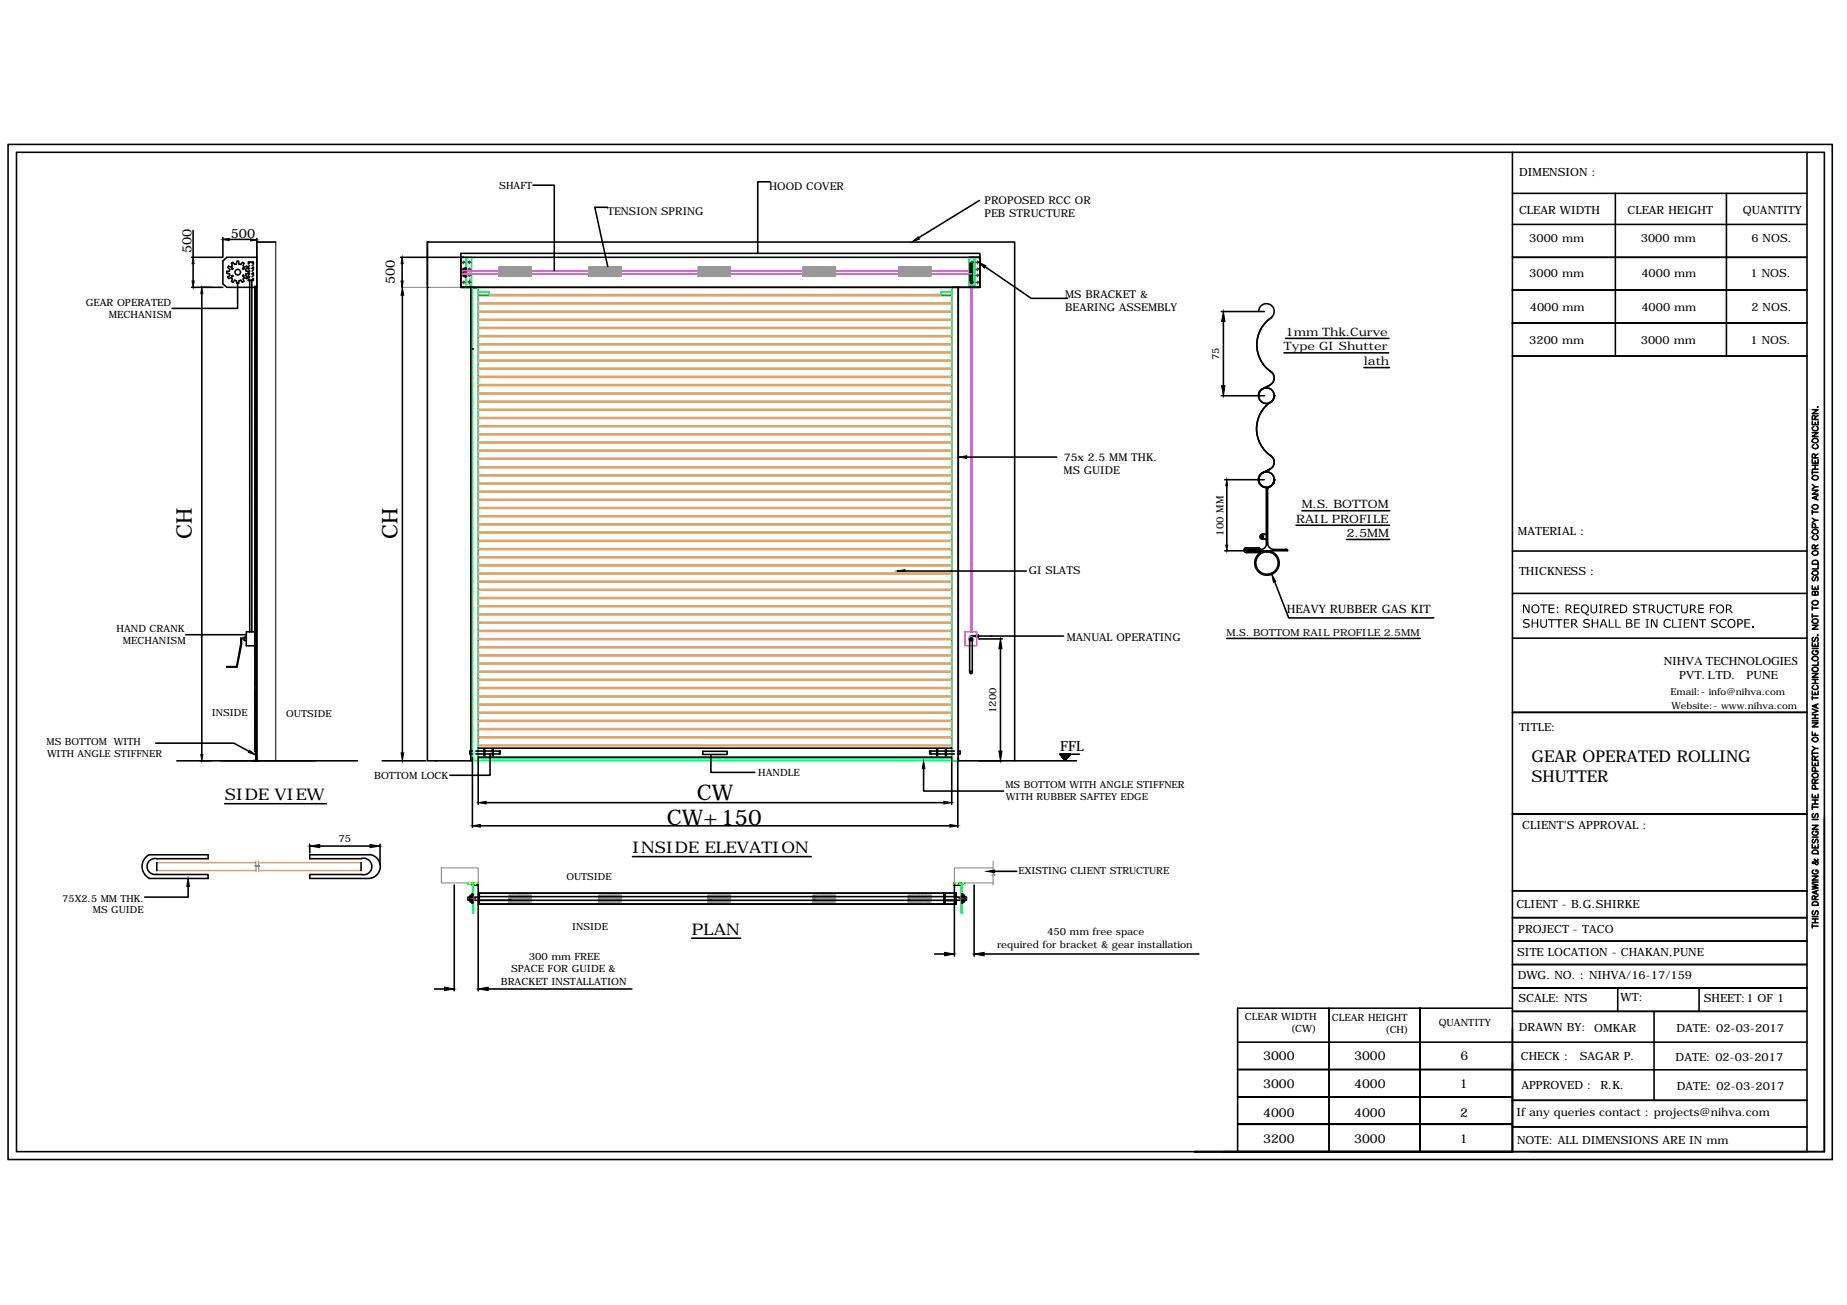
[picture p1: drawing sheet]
<svg xmlns="http://www.w3.org/2000/svg" width="297mm" height="210mm" viewBox="0 0 297 210" stroke-linecap="round" stroke-linejoin="round" font-family="sans-serif">
<defs><g id="words">
<g font-size="3.5">
<text x="30.8" y="86.8" transform="rotate(-90 30.8 86.8)">CH</text>
<text x="63.9" y="86.8" transform="rotate(-90 63.9 86.8)">CH</text>
<text x="112" y="128.6">CW</text>
<text x="107.2" y="132.7">CW+150</text>
</g>
<g font-size="2.6">
<text x="246.3" y="122.6">GEAR OPERATED ROLLING</text>
<text x="246.3" y="125.8">SHUTTER</text>
<text x="36.1" y="128.7">SIDE VIEW</text>
<text x="101.7" y="137.2">INSIDE ELEVATION</text>
<text x="111.2" y="150.4">PLAN</text>
</g>
<text font-size="2.2" x="170.5" y="120.7">FFL</text>
<g font-size="2.1">
<text x="30.8" y="40.8" transform="rotate(-90 30.8 40.8)">500</text>
<text x="37.1" y="38.3">500</text>
<text x="63.5" y="45.7" transform="rotate(-90 63.5 45.7)">500</text>
</g>
<g font-size="2">
<text x="203.1" y="170.4">3000</text>
<text x="217.8" y="170.4">3000</text>
<text x="234.9" y="170.5">6</text>
<text x="203.1" y="175">3000</text>
<text x="203.1" y="179.6">4000</text>
<text x="217.8" y="175">4000</text>
<text x="217.8" y="179.6">4000</text>
<text x="234.8" y="175">1</text>
<text x="234.9" y="179.6">2</text>
<text x="203.1" y="183.8">3200</text>
<text x="217.8" y="183.8">3000</text>
<text x="234.8" y="183.9">1</text>
</g>
<g font-size="1.9">
<text x="206.5" y="56.4">Type GI Shutter</text>
<text x="206.7" y="54">1mm Thk.Curve</text>
<text x="219.4" y="58.7">lath</text>
<text x="209.4" y="81.8">M.S. BOTTOM</text>
<text x="208.4" y="84.1">RAIL PROFILE</text>
<text x="216.6" y="86.4">2.5MM</text>
<text x="207" y="98.6">HEAVY RUBBER GAS KIT</text>
<text x="267.6" y="107">NIHVA TECHNOLOGIES</text>
<text x="270" y="109.2">PVT. LTD.</text>
<text x="280.9" y="109.2">PUNE</text>
</g>
<g font-size="1.8">
<text x="244.3" y="28.3">DIMENSION :</text>
<text x="244.3" y="34.4">CLEAR WIDTH</text>
<text x="261.7" y="34.4">CLEAR HEIGHT</text>
<text x="280.3" y="34.4">QUANTITY</text>
<text x="245.9" y="39">3000 mm</text>
<text x="263.9" y="39">3000 mm</text>
<text x="281.7" y="39">6 NOS.</text>
<text x="245.9" y="44.6">3000 mm</text>
<text x="264" y="44.6">4000 mm</text>
<text x="281.5" y="44.6">1 NOS.</text>
<text x="246" y="50">4000 mm</text>
<text x="264" y="50">4000 mm</text>
<text x="281.7" y="50">2 NOS.</text>
<text x="245.9" y="55.3">3200 mm</text>
<text x="263.9" y="55.3">3000 mm</text>
<text x="281.5" y="55.3">1 NOS.</text>
<text x="244.1" y="86.1">MATERIAL :</text>
<text x="244.3" y="92.5">THICKNESS :</text>
<text x="244.3" y="117.6">TITLE:</text>
<text x="244.8" y="133.3">CLIENT'S APPROVAL :</text>
<text x="243.9" y="146">CLIENT - B.G.SHIRKE</text>
<text x="244" y="153.7">SITE LOCATION - CHAKAN,PUNE</text>
<text x="244.2" y="150.1">PROJECT - TACO</text>
<text x="244.1" y="157.5">DWG. NO. : NIHVA/16-17/159</text>
<text x="244.2" y="161.1">SCALE: NTS</text>
<text x="260.6" y="161">WT:</text>
<text x="274" y="161.1">SHEET:1 OF 1</text>
<text x="244.2" y="165.8">DRAWN BY: OMKAR</text>
<text x="269.6" y="166">DATE: 02-03-2017</text>
<text x="244.6" y="170.5">CHECK :</text>
<text x="254.1" y="170.4">SAGAR P.</text>
<text x="269.5" y="170.6">DATE: 02-03-2017</text>
<text x="243.9" y="179.6">If any queries contact : projects@nihva.com</text>
<text x="244.7" y="175.2">APPROVED :</text>
<text x="257.4" y="175.1">R.K.</text>
<text x="269.6" y="175.4">DATE: 02-03-2017</text>
<text x="244" y="184">NOTE: ALL DIMENSIONS ARE IN mm</text>
</g>
<g font-size="1.7">
<text x="97.7" y="34.7">TENSION SPRING</text>
<text x="123.7" y="30.6">HOOD COVER</text>
<text x="158.4" y="32.8">PROPOSED RCC OR</text>
<text x="158.4" y="35">PEB STRUCTURE</text>
<text x="171.3" y="47.9">MS BRACKET &amp;</text>
<text x="171.3" y="50.1">BEARING ASSEMBLY</text>
<text x="171.1" y="76.2">MS GUIDE</text>
<text x="171.1" y="74.1">75x 2.5 MM THK.</text>
<text x="165.5" y="92.4">GI SLATS</text>
<text x="171.6" y="103.1">MANUAL OPERATING</text>
</g>
<g font-size="1.6">
<text x="80.3" y="30.4">SHAFT</text>
<text x="13.8" y="49.2">GEAR OPERATED</text>
<text x="17.5" y="51.2">MECHANISM</text>
<text x="196.1" y="58" transform="rotate(-90 196.1 58)">75</text>
<text x="196.8" y="86.1" transform="rotate(-90 196.8 86.1)">100 MM</text>
<text x="18.7" y="101.7">HAND CRANK</text>
<text x="19.8" y="103.7">MECHANISM</text>
<text x="197.3" y="102.3">M.S. BOTTOM RAIL PROFILE 2.5MM</text>
<text x="7.5" y="119.8">MS BOTTOM WITH</text>
<text x="34.1" y="115.2">INSIDE</text>
<text x="46" y="115.3">OUTSIDE</text>
<text x="160.2" y="114.7" transform="rotate(-90 160.2 114.7)">1200</text>
<text x="7.6" y="121.7">WITH ANGLE STIFFNER</text>
<text x="60.2" y="125.3">BOTTOM LOCK</text>
<text x="121.9" y="124.8">HANDLE</text>
<text x="161.7" y="126.7">MS BOTTOM WITH ANGLE STIFFNER</text>
<text x="161.8" y="128.7">WITH RUBBER SAFTEY EDGE</text>
<text x="54.4" y="135.4">75</text>
<text x="91.1" y="141.5">OUTSIDE</text>
<text x="163.8" y="140.6">EXISTING CLIENT STRUCTURE</text>
<text x="10" y="145">75X2.5 MM THK.</text>
<text x="14.9" y="146.9">MS GUIDE</text>
<text x="92" y="149.5">INSIDE</text>
<text x="85" y="154.4">300 mm FREE</text>
<text x="160.3" y="152.5">required for bracket &amp; gear installation</text>
<text x="168.4" y="150.4">450 mm free space</text>
<text x="80.5" y="158.4">BRACKET INSTALLATION</text>
<text x="82.2" y="156.4">SPACE FOR GUIDE &amp;</text>
<text x="200.2" y="164">CLEAR WIDTH</text>
<text x="207.6" y="166">(CW)</text>
<text x="214.2" y="164.2">CLEAR HEIGHT</text>
<text x="222.8" y="166.2">(CH)</text>
<text x="231.4" y="165">QUANTITY</text>
</g>
<g font-size="1.5">
<text x="268.7" y="111.7">Email:- info@nihva.com</text>
<text x="268.8" y="114">Website:- www.nihva.com</text>
</g>
</g></defs>
<!-- layer: 0 -->
<g fill="none" stroke="#dda56e" stroke-width=".25">
<path d="M76.9 59.4h76.2M76.9 59.3h76.2M76.9 58.1h76.2M76.9 57.9h76.2M76.9 56.8h76.2M76.9 56.6h76.2M76.9 55.4h76.2M76.9 55.3h76.2M76.9 54.1h76.2M76.9 54h76.2M76.9 52.8h76.2M76.9 52.7h76.2"/>
<path d="M76.9 51.5h76.2M76.9 51.4h76.2M76.9 50.2h76.2M76.9 50.1h76.2M76.9 48.8h76.2M76.9 48.7h76.2M76.9 47.5h76.2M76.9 47.4h76.2M76.9 46.2h76.2M76 60.9h.1M76.9 79.1h76.2M76.9 79h76.2"/>
<path d="M76.9 77.8h76.2M76.9 77.7h76.2M76.9 76.5h76.2M76.9 76.4h76.2M76.9 75.2h76.2M76.9 75.1h76.2M76.9 73.9h76.2M76.9 73.7h76.2M76.9 72.5h76.2M76.9 72.4h76.2M76.9 71.2h76.2M76.9 71.1h76.2"/>
<path d="M76.9 69.9h76.2M76.9 69.8h76.2M76.9 68.6h76.2M76.9 68.5h76.2M76.9 67.3h76.2M76.9 67.2h76.2M76.9 66h76.2M76.9 65.9h76.2M76.9 64.7h76.2M76.9 64.5h76.2M76.9 63.4h76.2M76.9 63.2h76.2"/>
<path d="M76.9 62h76.2M76.9 61.9h76.2M76.9 60.7h76.2M76.9 60.6h76.2M76.9 98.9h76.2M76.9 98.7h76.2M76.9 97.6h76.2M76.9 97.4h76.2M76.9 96.3h76.2M76.9 96.1h76.2M76.9 94.9h76.2M76.9 94.8h76.2"/>
<path d="M76.9 93.6h76.2M76.9 93.5h76.2M76.9 81.8h76.2M76.9 81.6h76.2M76.9 80.5h76.2M76.9 80.3h76.2M76.9 92.3h76.2M76.9 92.2h76.2M76.9 91h76.2M76.9 90.9h76.2M76.9 89.7h76.2M76.9 89.6h76.2"/>
<path d="M76.9 88.4h76.2M76.9 88.3h76.2M76.9 87.1h76.2M76.9 86.9h76.2M76.9 85.7h76.2M76.9 85.6h76.2M76.9 84.4h76.2M76.9 84.3h76.2M76.9 83.1h76.2M76.9 83h76.2M76.9 120h76.2M76.9 119.8h76.2"/>
<path d="M76.9 118.6h76.2M76.9 118.5h76.2M76.9 117.3h76.2M76.9 117.2h76.2M76.9 116h76.2M76.9 115.9h76.2M76.9 114.7h76.2M76.9 114.6h76.2M76.9 113.4h76.2M76.9 113.3h76.2M76.9 112.1h76.2M76.9 112h76.2"/>
<path d="M76.9 110.7h76.2M76.9 110.6h76.2M76.9 109.4h76.2M76.9 109.3h76.2M76.9 108.1h76.2M76.9 108h76.2M76.9 106.8h76.2M76.9 106.7h76.2M76.9 105.5h76.2M76.9 105.4h76.2M76.9 104.2h76.2M76.9 104h76.2"/>
<path d="M76.9 102.9h76.2M76.9 102.7h76.2M76.9 101.5h76.2M76.9 101.4h76.2M76.9 100.2h76.2M76.9 100.1h76.2M25.2 138.8h15.9M41.6 138.8h16.5M25.2 140h16M41.6 140h16.5"/>
</g>
<g fill="none" stroke="#0f0" stroke-width=".25">
<path d="M74.1 41.4h1.7v4.8h-1.7zM74.1 46.2h1.7M74.9 41.4v4.8M75 41.4v4.8M76.1 46.3h.8M76.9 46.9h1.7v.5h-1.7M153.1 46.2h.9v76.2h-.9zM153.1 46.9h-1.8v.5h1.8M155.9 41.4h1.7v4.8h-1.7zM156.2 43.3v1M156.2 43.3h.2v1h-.2M156.4 43.3v1"/>
<path d="M156.5 41.4h.2v4.8h-.2h.2v-4.7zM156.5 42.5v2.6v-1.3v1.1l-.1-.1v-2l.1-.1v1.1zM156.5 42.5v-.1h.2l-.1 1.4M156.6 43.8l.1 1.4h-.2v-.1M156.6 43.8l.1 1.4M156.7 41.4v4.8M156.7 42.4l-.1 1.4M156.7 44.5h.1M156.7 44.6h.1M156.7 43h.1M156.7 43.1h.1M156.8 41.4v4.8"/>
<path d="M76 122.4v-76.2h.9v76.2M75.2 142h1.7v.1h-1.7zM75.3 142.1h.1M76 142.1h.1v4.7h-.1zM153.5 142h1.7v.1h-1.7zM154.2 142.1h.3M154.6 142.1v4.7h.2M154.7 142.1v4.7"/>
<circle cx="74.6" cy="45.4" r=".11"/>
<circle cx="74.6" cy="43.3" r=".11"/>
<circle cx="74.6" cy="42.2" r=".11"/>
<circle cx="74.6" cy="44.3" r=".11"/>
<circle cx="75.5" cy="42.2" r=".11"/>
<circle cx="75.5" cy="43.3" r=".11"/>
<circle cx="75.5" cy="45.4" r=".11"/>
<circle cx="75.5" cy="44.3" r=".11"/>
<circle cx="156.3" cy="45.4" r=".11"/>
<circle cx="156.3" cy="42.2" r=".11"/>
<circle cx="157.2" cy="43.3" r=".11"/>
<circle cx="157.2" cy="45.4" r=".11"/>
<circle cx="157.2" cy="42.2" r=".11"/>
<circle cx="157.2" cy="44.3" r=".11"/>
</g>
<path d="M75.6 44.8v1.4h-1.5M156.2 45.6v.6h1.4" fill="none" stroke="#b88a5c" stroke-width=".25"/>
<path d="M74.3 44.1h81.9M75.6 44.3h.1M156.2 43.5h-81.9v.6h1.3M156.2 43.1v1.8M156.4 43.1v1.8" fill="none" stroke="#f0f" stroke-width=".25"/>
<path d="M75.7 43.7l-.1 .1" fill="none" stroke="#b85c8a" stroke-width=".25"/>
<path d="M75.7 122.4h78.1M76.2 120.7v1.7M76.9 122h76.1v.4M76.9 122.3h75.4" fill="none" stroke="#0ff" stroke-width=".25"/>
<g fill="none" stroke="#000" stroke-width=".25">
<path d="M1.3 23.2h293.4v163.3h-293.4zM2.7 24.5h290.7v160.7h-290.7zM31.1 37.1v4.3M35.8 38.2v3.2M35.8 38.5h4.3M41.3 38.3v3.1M41.3 38.9h3.1M68.7 38.9h.1M68.7 38.9v7M85.7 29.8h3.4v13.7M97.7 33.3h-2l2 9.6M123.9 29.2h-2v11.6"/>
<path d="M157.5 32.2l-9.8 6.1M243.2 24.5v160.7M243.2 31.1h47.4M243.2 36.1h47.4M259.8 31.1v26.2M277.7 31.1v26.2M290.6 24.5v160.7h-47.4M30.8 41.4h4.9M30.8 46.2h5M31.1 42.4v2.8M32.5 47.2v74.2M35.8 42l.7-.6h4.8v4.8h-4.8l-.7-.5z"/>
<path d="M36.5 44h.4v.3l-.3 .2 .2 .3M36.5 43.6v.3M36.8 44.8l.4-.2 .2 .3-.2 .4M36.8 42.8l-.2 .2 .3 .3v.3l-.4 .1M37.2 45.2l.3 .2M37.2 42.4l.2 .3-.2 .3-.4-.2M37.3 43.1l.2 .1-.2 .1zM37.3 44.3l.2 .1-.2 .1zM37.5 45.4l.2-.3 .3 .1 .1 .4M37.5 42.2l-.3 .1M38.1 42.1l-.1 .4h-.3l-.2-.3M38.2 45.6v4h-10.5"/>
<path d="M38.4 42h-.3M38.4 45.5h-.3M38.4 42.1v.4h.3l.3-.3M39 45.4l-.3-.3-.3 .1v.4M39 42.2l.2 .1M39 43.1h.2v.2h-.2zM39.2 42.4l-.1 .3 .2 .3 .4-.2M39.2 45.2l-.2 .2M39.7 42.8l.1 .2-.3 .3 .1 .3 .4 .1M39.7 44.8l-.4-.2-.2 .3 .1 .4M39.9 42.4v-.3h.9v.3M39.9 43v.3l.3-.2"/>
<path d="M39.9 43.9v.4M39.9 44.9v.2M40 43.6v.3M40 44h-.4l-.1 .3 .3 .2-.1 .3M40.1 42.7l-.2 .2M40.1 43.6l-.2 .2 .3-.2M40.1 44.5l-.2 .1 .3-.1M40.2 44l-.3 .2M40.2 44.9l-.3 .2M40.2 45.1v56.5M40.2 42.1l-.3 .3M40.5 45.1v56.5"/>
<path d="M40.7 42.1l-.2 .2M40.7 43l-.2 .2M40.7 43.9l-.2 .2M40.8 44.9v.2h-.9M40.8 43v.3M40.8 43.9v.4l-.3 .2M40.8 42.6l-.3 .1M40.8 43l-.3 .2M40.8 43.4l-.3 .2M40.8 43.9l-.3 .2M40.8 44.8l-.4 .3M64.4 41.4h10.1"/>
<path d="M64.7 42.4v3.8M64.7 47.5v73.6M68.7 46.2h.1M74.1 40.8h83.5v5.4h-83.5zM74.5 43.5h.4M74.5 44.1h.4M74.5 43.8h.1M74.8 43.1h.1v1.5h-.1zM74.8 43.5h-.3v.6h.3M74.8 43.3h-.3v1.1h.3M74.8 43.2h.1M74.8 43.3h.1"/>
<path d="M74.8 44.3h.1M74.8 44.4h.1M75.7 46.2v76.2M76 56.1h.1M154.1 46.2v76.2M155.9 41.4h1.7v4.8h-83.5v-4.8h83.5M156 42.4v2.8M156 43.5h.4M156 43.1h.4M156.1 43.8h.3M156.1 42.7h.3M156.1 42.4h.1h.2"/>
<path d="M156.4 42.4v2.8l-.2-.1-.1 .1M156.4 45.5h-.3M156.4 44.2h-.3M156.4 44.9h-.4M156.4 44.5h-.4M158.4 42.9l7.4 5.1h5.9M196.4 50.1h7M196.8 51.7v10.3M202.4 50.1a1.25 1.25 0 0 1 1.8-1.1 1.25 1.25 0 0 1 .2 2.1M203.5 51.9l1-.8a5.3 5.3 0 0 0 0 8.8 5.3 5.3 0 0 1-1-8zM204.3 59.7a1.25 1.25 0 0 1 .6 1.1 1.25 1.25 0 0 1-.7 1.1 1.25 1.25 0 0 0 .2-2.1M206.5 56.8h16.8"/>
<path d="M206.7 54.4h16.7M219.4 59.1h4.1M243.2 41.4h47.4M243.2 46.7h47.4M243.2 52h47.4M243.2 57.3h47.4M290.6 52h-47.4h47.4M155.5 73.5h14.5M196.4 63.7h7M197 77.2h6.3M197.3 78.1v9.6M202.4 63.6h.1"/>
<path d="M203 76a1.29 1.29 0 0 0 0 2.3 1.29 1.29 0 0 0 2-1.2M203 76.1a1.25 1.25 0 0 0 .1 2.1 1.25 1.25 0 0 0 1.8-1.1M203.5 65.4l1-.8a5.3 5.3 0 0 0 0 8.8 5.3 5.3 0 0 1-1-8zM203.7 78.4v9M203.9 78.6v8.8M204 78.4l-.1 .1M204.2 75.5l-1.2 .6 1.2-.6M204.2 62l-1.2 .6M204.3 73.2a1.25 1.25 0 0 1 .6 1.2 1.25 1.25 0 0 1-.7 1.1 1.25 1.25 0 0 0 .2-2.2M204.4 64.7a1.25 1.25 0 0 0-.2-2.2 1.25 1.25 0 0 0-1.8 1.1 1.25 1.25 0 0 1 1.9-1.1 1.25 1.25 0 0 1 0 2.2M204.4 78.2a1.25 1.25 0 0 0-.2-2.2 1.25 1.25 0 0 0-1.8 1.1 1.25 1.25 0 0 1 1.9-1 1.25 1.25 0 0 1 0 2.1M204.9 63.6a1.25 1.25 0 0 1-1.8 1.1 1.25 1.25 0 0 1-.1-2.1 1.28 1.28 0 0 0 .1 2.2 1.28 1.28 0 0 0 1.9-1.2"/>
<path d="M204.9 63.7h.1M204.9 77.2h.1M291.5 78.9h.9l-.9 .6h.9M291.5 73.9v.6h.9v-.6M291.5 69.6h.9l-.9 .6h.9M291.5 67.7v.6h.9v-.6M291.5 65.9h.9l-.9 .6h.9M291.5 75.7v.6M291.5 77.9l.4 .4M291.5 76h.9M291.5 75.5h.9M291.5 74.8h.9"/>
<path d="M291.5 76.7a.45 .45 0 0 1 .6-.2 .45 .45 0 0 1 .2 .6 .47 .47 0 0 1-.6 .1 .47 .47 0 0 1-.2-.5zM291.6 70.6a.43 .43 0 0 1 .7 0 .43 .43 0 0 1 0 .6 .43 .43 0 0 1-.7-.1l-.1-.1zM291.7 71.5a.34 .34 0 0 0-.3 .4 .34 .34 0 0 0 .4 .3h.2a.35 .35 0 0 0 .4-.3 .35 .35 0 0 0-.2-.4M291.7 68.6a.38 .38 0 0 0-.2 .5 .38 .38 0 0 0 .5 .2 .35 .35 0 0 0 .4-.3 .35 .35 0 0 0-.2-.4M291.9 73.6v-.5h-.4v.5h.9M291.9 67.5v-.6h-.4v.6h.9M291.9 67.9v.4M291.9 74.1v.4M291.9 74.8v.7M292.1 79.9v.4M292.3 65.4v.1zM292.4 79.7l-.9 .4 .9 .3"/>
<path d="M292.4 78.3h-.5l-.4 .3M292.4 73l-.5 .3M292.4 66.8l-.5 .3M145.5 91.8h19.5M200.4 88.1h2M200.4 88.3h2.2M200.4 88.7h2.8M200.5 88.3l-.2 .2 .2 .1M200.5 88.1a.4 .4 0 0 0-.4 .4 .4 .4 0 0 0 .4 .4M200.7 88.4h2.2M200.8 88.3l-.3 .3M202.4 88.1l.2 .2"/>
<path d="M203 85.9h.7M203 86h.7M203 86.7h.7M203 85.9a.4 .4 0 0 0-.4 .4 .4 .4 0 0 0 .4 .4M203 86a.36 .36 0 0 0-.3 .3 .36 .36 0 0 0 .3 .4M203.2 88.7a1.97 1.97 0 0 1 2.5 2.2 1.97 1.97 0 0 1-3 1.3 1.97 1.97 0 0 1 0-3.3h-2.3M203.7 87.4a1.04 1.04 0 0 1-.7 1M203.9 87.3a1.04 1.04 0 0 0 1 1.1h1.9M205 93.6l2.2 5.8h23.4M206.8 88.3l.2 .1 .1 .2h-10.1M208.4 84.5h15.1M209.4 82.2h14.1"/>
<path d="M216.6 86.8h6.9M243.2 88.6h47.4M243.2 95.4h47.4M291.5 94.2v.6h.9v-.6M291.5 82.1v.6M291.5 97.5v.6M291.5 98.7v.7M291.5 99.1h.9M291.5 97.8h.9M291.5 83.3l.4 .4M291.5 82.4h.9M291.5 99.7a.45 .45 0 0 1 .6-.1 .45 .45 0 0 1 .2 .6 .47 .47 0 0 1-.6 0 .47 .47 0 0 1-.2-.5z"/>
<path d="M291.5 96.8a.45 .45 0 0 1 .6-.2 .45 .45 0 0 1 .2 .6 .47 .47 0 0 1-.6 .1 .47 .47 0 0 1-.2-.5zM291.5 92a.45 .45 0 0 1 .6-.2 .45 .45 0 0 1 .2 .6 .47 .47 0 0 1-.6 .1 .47 .47 0 0 1-.2-.5zM291.5 90.3a.51 .51 0 0 1 .6-.2 .51 .51 0 0 1 .3 .6h-.9zM291.5 88.8a.45 .45 0 0 1 .6-.2 .45 .45 0 0 1 .2 .6 .47 .47 0 0 1-.6 .1 .47 .47 0 0 1-.2-.5zM291.5 85.3a.45 .45 0 0 1 .6-.1 .45 .45 0 0 1 .2 .6 .47 .47 0 0 1-.6 0 .47 .47 0 0 1-.2-.5zM291.5 81.4a.44 .44 0 0 1 .6-.2 .44 .44 0 0 1 .2 .6 .45 .45 0 0 1-.6 .1 .45 .45 0 0 1-.2-.5zM291.6 92.8l-.1 .2v.3l.3 .1 .2-.5 .3-.1 .1 .2-.1 .4M291.7 86.1a.34 .34 0 0 0-.3 .4 .34 .34 0 0 0 .4 .3 .38 .38 0 0 0 .5-.2 .38 .38 0 0 0-.1-.5M291.9 95.3l.2-.2 .2 .1 .1 .1v.4h-.9v-.5h.4v.5M291.9 88.3v-.6h-.4v.6h.9M291.9 94.4v.4M292 84.9l-.1-.6h-.4v.6h.9"/>
<path d="M292.4 91v.5h-.9M292.4 83.7h-.5l-.4 .4M292.4 87.7l-.5 .3M25 119.5h12.6l2.4 1.3M29.9 102.1h9.7M39.3 102.6h-.6v1l-.7 3.6h-1.5v.1h1.6l.7-3.7M39.3 102.7h-.5v.9M39.6 102.8v-.3h-.3v.5h.3M41.3 101.6h-1.7v2.3h1.7M155.9 102.8v5.4M156.4 102.8v5.4M157.4 102.3h13.7"/>
<path d="M157.4 102.8h3.8M159.3 102.3h.1M160.9 104.3v16.5M197.3 102.7h31.1M243.2 102.6h47.4M243.2 114.6h47.4M291.5 117.7v.6h.9M291.5 116.3h.9l-.9 .6h.9M291.5 114l.9 .4-.9 .3M291.5 111.2v.5h.9v-.5M291.5 108.3h.9l-.9 .7h.9M291.5 103.4v.6h.9v-.6"/>
<path d="M291.5 100.6h.9l-.9 .6h.9M291.5 112v.6M291.5 115.9h.9M291.5 115.6h.9M291.5 115h.9M291.5 112.3h.9M291.5 109.9h.9M291.5 109.3h.9M291.5 104.3h.9M291.5 118.8a.44 .44 0 0 1 .6-.2 .44 .44 0 0 1 .2 .6 .46 .46 0 0 1-.6 .1 .46 .46 0 0 1-.2-.5zM291.5 107.5a.45 .45 0 0 1 .6-.2 .45 .45 0 0 1 .2 .6 .47 .47 0 0 1-.6 .1 .47 .47 0 0 1-.2-.5zM291.5 105.7a.45 .45 0 0 1 .6-.1 .45 .45 0 0 1 .2 .6 .47 .47 0 0 1-.6 0 .47 .47 0 0 1-.2-.5z"/>
<path d="M291.6 102.5l-.1 .3v.3h.3l.2-.5 .3-.1 .1 .3-.1 .4M291.7 110.3a.32 .32 0 0 0-.2 .3 .32 .32 0 0 0 .3 .3h.2a.33 .33 0 0 0 .4-.3 .33 .33 0 0 0-.2-.3M291.7 104.6a.38 .38 0 0 0-.2 .6 .38 .38 0 0 0 .5 .1 .34 .34 0 0 0 .4-.3 .34 .34 0 0 0-.4-.4v.2M291.9 103.6v.4M291.9 109.3v.6M291.9 111.4v.3M291.9 115v.6M291.9 117.9v.4M292.1 113.4v.4M292.3 102.1v.1zM292.4 113.2l-.9 .4 .9 .3M292.4 106.5v.5h-.9"/>
<path d="M23.9 137.5h9.6v.6h-8.3M24 137.5a2.14 2.14 0 0 0 0 3.8M25.2 138.8v1.2M25.3 138.1a1.29 1.29 0 0 0-1.6 1.3 1.29 1.29 0 0 0 1.6 1.2M28.4 122.4h29.1M36.1 129.3h16.4M40.8 122.3h.3v-.3v.4zM41.1 120.9l.1 .2v1.3M41.1 120.9l.1-.2v.2M41.1 120.9l.1 .2M41.1 122h.1M41.1 121.1v1.3"/>
<path d="M41.2 122.3l.3 .1M41.2 120.9h.1M41.2 120.9v-.2l-.1 .2M49.8 135.8v1.4M51.4 136.1h8.1M58.1 138.8v1.2M58.1 138.1a1.33 1.33 0 0 1 1.7 1.3 1.33 1.33 0 0 1-1.7 1.2M59.3 137.5h-9.5v.6h8.3M59.4 137.4a1.93 1.93 0 0 1 1.8 2 1.93 1.93 0 0 1-1.8 1.9M61.1 135.8v3.3M61.5 122.4h7M70 122.4h.1"/>
<path d="M75.9 120.8h-.3v.5h.3M76 122.4h-7.3v-83.5h94.5v83.5M76 121.9v11.2M76.5 120.8h1.3M76.5 121.3h1.3M76.9 121.9v7.5M76.9 120.3h76.2M76.9 121.8h76.2M77.2 132.8h75.6M77.8 120.6h.2v1h-.2zM78 120.8h1.2M78 121.3h1.2"/>
<path d="M78.2 129.1h73.6M78.8 121.3v3.4h-6.5M79.2 120.6h.1v1h-.1zM79.3 120.8h1.2v.5h-1.2M80.5 120.8h-.2v.5M101.7 137.8h28.8M113 120.8h4v.6h-4zM114.3 121.4v2.8h7.1M148.5 123.6v3.6h12.9M149.5 120.8h.2v.5M150.7 120.8h-1.2v.5h1.2M150.7 120.6h.1v1h-.1z"/>
<path d="M150.8 120.8h1.2M150.8 121.3h1.2M152 120.6h.2v1h-.2zM152.2 120.8h1.3M152.2 121.3h1.3M153.1 121.9v7.5M154 122.4h19.1M154 121.9v11.2M154 120.8h.4v.5h-.4M154.1 122.3h.1M170.5 121.3v.1M170.5 121.4h.1"/>
<path d="M170.6 121.3l-.1 .1zM170.6 121.3v.1M170.6 121.4l.1-.1-.1 .1M170.7 121.3v.2l.1-.2-.1 .2M170.7 121.5l.1-.2-.1 .3M170.8 121.3v.3l.1-.3-.1 .4 .1-.4M170.9 121.7l.1-.4-.1 .5M170.9 121.8l.2-.5-.2 .5M171 121.3l-.1 .4 .1-.4-.2 .4 .2-.4-.2 .4M171 121.9l.2-.6-.2 .6M171.1 121.3l-.2 .5M171.1 121.3l-.1 .5z"/>
<path d="M171.1 122l.2-.7-.2 .7M171.1 121.3l-.1 .6zM171.2 121.3l-.1 .6M171.2 121.3l-.1 .6zM171.2 122.1l.3-.8-.3 .9M171.3 121.3l-.2 .6M171.3 122.2l.2-.9-.2 .9M171.3 122.2l.3-.9-.3 .9M171.4 121.3l-.3 .7M171.4 122.2l.2-.9-.2 .9M171.4 121.3l-.2 .8zM171.4 122.1l.2-.8-.2 .8"/>
<path d="M171.4 121.3l-.2 .8M171.5 121.3l-.2 .9zM171.5 122l.2-.7-.2 .7M171.6 121.3l-.2 .9M171.6 121.9l.2-.6-.2 .6M171.6 121.3l-.1 .7M171.6 121.8l.2-.5-.2 .6M171.7 121.3l-.1 .7M171.7 121.8l.2-.5-.2 .5M171.7 121.7l.2-.4-.2 .4M171.8 121.7l.1-.4-.1 .4M171.8 121.3l-.1 .5"/>
<path d="M171.8 121.7l.1-.4v.4M171.9 121.6v-.3v.3M171.9 121.5l.1-.2-.1 .2M171.9 121.3v.3M172 121.5v-.2v.2M172 121.4v-.1v.1M172 121.3v.1M172.1 121.4h.1M173.6 121.3h-1.5l-.8 .9-.8-.9 1.6 .1M290.6 131h-47.4h47.4M291.5 135.8v.6h.9v-.6M291.5 132.7h.9l-.9 .7h.9"/>
<path d="M291.5 127.7v.6h.9v-.6M291.5 122.5v.6h.9v-.6M291.5 120.8v.7M291.5 129.5v.7M291.5 134.6h.9M291.5 131.8h.9M291.5 129.8h.9M291.5 129.3h.9M291.5 128.7h.9M291.5 121.1h.9M291.5 120l.4 .4M291.5 136.9a.5 .5 0 0 1 .6-.2 .5 .5 0 0 1 .3 .6h-.9z"/>
<path d="M291.5 124.5a.45 .45 0 0 1 .6-.1 .45 .45 0 0 1 .2 .6 .47 .47 0 0 1-.6 0 .47 .47 0 0 1-.2-.5zM291.6 135l-.1 .2v.3h.3l.2-.4 .3-.1 .1 .2-.1 .4M291.6 130.9l-.1 .2v.3l.3 .1 .2-.5 .3-.1 .1 .2-.1 .4M291.7 139.9a.32 .32 0 0 0-.2 .4 .32 .32 0 0 0 .3 .3h.2a.32 .32 0 0 0 .4-.3 .32 .32 0 0 0-.4-.4v.3M291.7 133.7a.38 .38 0 0 0-.2 .5 .38 .38 0 0 0 .5 .2 .34 .34 0 0 0 .4-.4 .34 .34 0 0 0-.4-.3v.2M291.9 138.2l-.1 .1a.55 .55 0 0 1 .5 .8h-.3l-.3-.5-.2 .2 .1 .1 .2-.1 .5-.4v-.2M291.9 126v-.6h-.4v.6h.9M291.9 122.3v-.6h-.4v.6h.9M291.9 122.8v.3M291.9 128v.3M291.9 128.7v.6M291.9 136v.4"/>
<path d="M292 126.9l-.1-.6h-.4v.6h.9M292 124.1l-.1-.6h-.4v.6h.9M292.4 120.4h-.5l-.4 .4M292.4 125.3l-.5 .4M292.4 121.7l-.5 .2M293.4 131.6v53.6h-47.4M25.2 140.7h8.3v.6h-9.6M30.3 142.6v1.7h-7M58.1 140.7h-8.3v.6h9.5M69.9 159.1h1.6M73.1 142.4v17M75.2 142h1.7v.1"/>
<path d="M75.5 144.8h.5M75.5 144.3h.5M75.5 144.6h.1M75.9 143.8h.1v1.5h-.1zM75.9 144.2h-.4v.7h.4M75.9 144h-.3v1.1h.3M75.9 143.9h.1M75.9 144.1h.1M75.9 145h.1M75.9 145.1h.1M76.3 142.1h-.2v.3h.2M76.4 142.1h.3"/>
<path d="M76.4 142.4h.3M76.8 142.1h.1M76.8 142.4h.1M76.9 142.4h-.9v-.4h.9v17.4M76.9 145.4h76.8M76.9 143.7h76.8M77.1 144.3h-1.8v.5h6.5h-4.7M77.1 143.7v1.7M78.5 159.1h23.1M82.2 144.8h-.4h70.1M111.2 150.9h7.9M150.3 153.4h1.6"/>
<path d="M151.8 143.7h.2l-.2 .1M151.8 143.8l.2-.1-.2 .1M151.8 144l.2-.1-.2 .1M151.8 144.2l.2-.2-.2 .2M151.8 144.9l.2-.1-.2 .1M151.8 145l.2-.1-.2 .1M151.8 145.1l.2-.1-.2 .1M151.8 145.3l.2-.1-.2 .1M151.8 143.7v1.7l.2-.1M151.9 144.3l.1-.1-.1 .1M151.9 145.4h.1h-.1M151.9 143.7h-.1"/>
<path d="M151.9 144.8l-.1 .1M152 144.8l1.7 .1-.1 .1M152 144.1l-.2 .1h-74.9M152 144.2h1.7M152 144.1l-.2 .2h.2M152 143.7l-.2 .2M152 143.8l-.2 .2M152 143.9l-.2 .1M152 144l-.2 .1M152 143.7v1.7M152 144.9l-.2 .1M152 144.9l-.2 .2"/>
<path d="M152 145.1l-.2 .1M152 145.1l-.2 .2M152 145.2l-.2 .2M153.5 142.4h1v-.4h-1v11.8M153.5 142.1h.2M153.5 142.4h.2M153.5 143.7v.5M153.5 144.9v.5M153.6 143.7v.5M153.6 144.9v.5M153.6 143.7h.1M153.6 143.7h.1l-.1 .1"/>
<path d="M153.6 143.9l.1-.2-.1 .2M153.6 144l.1-.1-.1 .1M153.6 144.2l.1-.1-.1 .1M153.6 144.9h.1M153.6 145l.1-.1-.1 .1M153.6 145.2l.1-.1-.1 .1M153.6 145.4l.1-.2-.1 .2M153.6 144.3h1.8v.5h-3.6h1.8M153.7 143.7h.1M153.7 145.4h.1M153.7 143.7h-76.8v1.7h76.8M153.7 144.2h.1"/>
<path d="M153.7 145.3v.1M153.7 143.7v1.7M153.7 143.7l-.1 .1M153.7 143.8l-.1 .1M153.7 143.8l-.1 .2M153.7 144l-.1 .1M153.7 144l-.1 .2M153.7 144.1v.1M153.7 144.9l-.1 .2M153.7 145l-.1 .1M153.7 145.1l-.1 .1M153.7 145.1l-.1 .2"/>
<path d="M153.7 145.3l-.1 .1M153.8 142.1h.2M153.8 142.4h.2M154.2 142.1h.1v.3h-.1M154.7 143.8h.1v1.5h-.1zM154.7 144.8h.5M154.7 143.9h.1M154.7 144.1h.1M154.7 145h.1M154.7 145.1h.1M154.8 144.2h.4v.7h-.4M154.8 144h.3v1.1h-.3"/>
<path d="M155.1 144.6h.1M155.2 142h-1.7v.1M156.7 142.4v11.4M158.3 153.4h34.5M160 140.2h3.5M243.2 143.3h47.4M243.2 147.6h47.4M243.2 151.4h47.4M243.2 155.1h47.4M260.2 158.9v3.8M273.2 158.9v3.8M290.6 158.9h-47.4h47.4"/>
<path d="M291.5 142.1l.9 .3-.9 .2 .9 .2-.9 .2M291.5 140.9h.9l-.9 .6h.9M291.5 149h.9M291.5 148.7v.6M291.5 148.4h.9M291.5 147.8h.9M291.5 147.4h.9M291.5 141.9h.9M291.5 145.2a.5 .5 0 0 1 .6-.2 .5 .5 0 0 1 .3 .6h-.9zM291.6 146.5l-.1 .2v.4h.3l.2-.5 .3-.1 .1 .2-.1 .4M291.9 144.7v-.5l-.4-.1v.6h.9M291.9 147.8v.6"/>
<path d="M292.1 143.3v.4M292.4 143.2l-.9 .3 .9 .4M292.4 144.1l-.5 .3M199 167.6h91.6M199 172h44.2M199 176.4h44.2zM213.7 162.2v23M228.4 162.2v23M243.2 172.1h47.3M243.2 162.2h-44.2v23h44.2M243.2 165.5v19.7h-46.5M243.2 162.7h47.4"/>
<path d="M243.2 177h47.4M266 162.7v14.3M192.1 185.2h51.1h-51.1M199 180.8h44.2zM228.4 185.2v-23v23M243.2 181.3h47.4"/>
<circle cx="38.2" cy="43.8" r=".44"/>
<circle cx="39.1" cy="44.4" r=".11"/>
<circle cx="203" cy="86.3" r=".15"/>
<circle cx="203.8" cy="90.6" r="1.8"/>
<circle cx="156.2" cy="108.2" r=".19"/>
<circle cx="156.2" cy="102.8" r=".19"/>
</g>
<!-- layer: labeling -->
<g fill="none" stroke="#b85cb8" stroke-width=".25">
<path d="M156.1 45.2v56.4M156.3 45.1v56.5M155.2 101.6h1.9v2.3h-1.9z"/>
<circle cx="156.2" cy="102.8" r=".36"/>
</g>
<!-- layer: 0 -->
<g fill="#000" stroke="#000" stroke-width=".16">
<path d="M35.8 38.5l1.1-.2v.4zM40.3 38.4l1 .2-1 .2zM146.7 38.9l.9-.8 .3 .4zM30.9 45.2h.3l-.1 1zM31.1 41.4l.1 1h-.3zM32.5 46.2l.1 1h-.3zM64.7 46.2l.2 1.3h-.4zM64.7 41.4l.1 1h-.3zM64.5 45.2h.3l-.1 1zM157.4 42.2l1.2 .5-.3 .4zM196.8 50.1l.2 1.6h-.5zM154.2 73.5l1.3-.2v.4z"/>
<path d="M196.5 62h.5l-.2 1.7zM197.3 77.2l.1 .9h-.3zM144.3 91.8l1.2-.2v.5zM197.1 87.7h.3l-.1 .9zM204.5 92.4l.7 1.1-.4 .2zM156.1 102.3l1.3-.2v.4zM160.9 102.8l.2 1.5h-.5zM32.3 121.4h.3l-.1 1zM40.1 120.7l1 .7-1.2-.4zM49.8 136.1l1.6-.3v.5zM59.5 135.8l1.6 .3-1.6 .2zM64.5 121.1h.4l-.2 1.3z"/>
<path d="M76 132.8l1.2-.2v.4zM76.9 129.1l1.3-.2v.4zM148.5 122.4l.2 1.2h-.4zM151.8 128.9l1.3 .2-1.3 .2zM152.8 132.6l1.2 .2-1.2 .2zM160.6 120.8h.5l-.2 1.6zM30.3 141.3l.2 1.3h-.5zM71.5 158.8l1.6 .3-1.6 .2zM76.9 159.1l1.6-.3v.5zM151.9 153.2l1.6 .2-1.6 .3zM156.7 153.4l1.6-.2v.5zM158.7 140.2l1.3-.3v.5z"/>
</g>
<!-- layer: hatch -->
<path d="M41.3 38.9h3.1M64.7 46.2h10.1M41.1 138.5v.6l.3 .2h-.4l.2 .1v.8M41.6 138.5v.6l.2 .2h-.4l.2 .1v.8M71 139.6h5.9v2.4h-5.9zM159.7 139.6h-6.2v2.4h6.2M159.7 138.5v2l.3 .2h-.5l.2 .3v1.4" fill="none" stroke="#808080" stroke-width=".16"/>
<!-- layer: 0 -->
<g fill="none" stroke="#f00" stroke-width=".25">
<path d="M74.3 43.8h.3M74.3 42.2h.4M74.3 43.3h.4M74.3 45.4h.4M74.3 44.3h.4M74.5 42v.4M74.5 43.1v.4M74.5 44.1v.4M74.5 45.2v.4M74.6 43.8h.1M74.7 43.3h.3M74.8 43.8h.3"/>
<path d="M74.8 44.4h.2M75.3 42.2h.4M75.3 43.3h.4M75.3 45.4h.4M75.3 44.3h.4M75.5 42v.4M75.5 43.1v.4M75.5 44.1v.4M75.5 45.2v.4M156.1 42.2h.4M156.1 45.4h.4M156.3 42v.4"/>
<path d="M156.3 45.2v.4M157 42.2h.4M157 43.3h.4M157 45.4h.4M157 44.3h.4M157.2 42v.4M157.2 43.1v.4M157.2 44.1v.4M157.2 45.2v.4M75.3 144.6h1.2M75.6 142v.1M75.6 142.1v.1"/>
<path d="M75.8 144h.3M75.8 145.1h.3M76.5 142v.1M76.5 142.1v.1M153.9 142.1h.1M153.9 142v.1M153.9 142.1v.1M154.2 144.6h1.1M154.6 145.1h.2M154.7 144h.2M154.8 142.1h.1M154.8 142v.1"/>
<path d="M154.8 142.1v.1"/>
</g>
<path d="M75.6 142v.1M75.7 142v.1M76 144.8h.1M76 144.3h.1M76.4 142v.1M76.6 142v.1M153.8 142v.1M154 142v.1M154.6 144.8h.1M154.6 144.3h.1M154.8 142v.1M154.9 142v.1" fill="none" stroke="#ff0" stroke-width=".25"/>
<g fill="#0f0" stroke="#0f0" stroke-width=".16">
<path d="M156.7 42.4v.9zM156.7 42.4v.9z"/>
<path d="M156.7 43.3l-.1 .1zM156.7 43.3l-.1 .1z"/>
<path d="M156.6 43.4v.4zM156.6 43.4v.4z"/>
<path d="M156.6 43.8v.5zM156.6 43.8v.5z"/>
<path d="M156.6 44.3l.1 .1zM156.6 44.3l.1 .1z"/>
<path d="M156.7 44.4v.8zM156.7 44.4v.8z"/>
</g>
<!-- layer: Guides -->
<path d="M41 46v74.8M41.3 46v76.4" fill="none" stroke="#000" stroke-width=".3"/>
<!-- layer: strips -->
<g fill="none" stroke="#000" stroke-width=".16">
<path d="M41.2 47l-.2 .4 .2 .5M41.2 47.9l-.2 .4 .2 .5M41.2 48.7l-.2 .5 .2 .4-.2 .3v.3l.2 .3M41.2 50.4l-.2 .5 .2 .4-.2 .3v.4l.2 .2M41.2 52.2l-.2 .4 .2 .5-.2 .4 .2 .5-.2 .2v.4l.2 .3M41.2 56.5l-.2 .5 .2 .5-.2 .2v.4l.2 .3-.2 .4 .2 .5M41.2 59.3l-.2 .4 .2 .5-.2 .3v.3l.2 .3M41.2 46.1l-.2 .5 .2 .4M41.2 54.8l-.2 .5 .2 .4-.2 .3v.3l.2 .3M41.2 61l-.2 .5 .2 .4-.2 .3v.3l.2 .3M41.2 62.8l-.2 .4 .2 .5-.2 .2v.4l.2 .2M41.2 64.5l-.2 .4 .2 .5-.2 .3v.3l.2 .3"/>
<path d="M41.2 66.2l-.2 .5 .2 .4-.2 .3v.3l.2 .3M41.2 68l-.2 .4 .2 .5-.2 .2v.4l.2 .3M41.2 72.5l-.2 .4 .2 .5-.2 .3v.5l.2 .4M41.2 70.7l-.2 .4 .2 .5-.2 .5 .2 .4M41.2 69.8l-.2 .5 .2 .4M41.2 79.9l-.2 .5 .2 .4-.2 .3v.3l.2 .3M41.2 78.1l-.2 .4 .2 .5-.2 .5 .2 .5M41.2 76.3l-.2 .4 .2 .5-.2 .4 .2 .5M41.2 74.5l-.2 .5 .2 .4-.2 .3v.3l.2 .3M41.2 95.1l-.2 .5 .2 .5-.2 .4 .2 .5M41.2 93.3l-.2 .5 .2 .5-.2 .4 .2 .5M41.2 89.7l-.2 .5 .2 .5-.2 .5 .2 .4"/>
<path d="M41.2 87.9l-.2 .5 .2 .5-.2 .4 .2 .5M41.2 99.6l-.2 .5 .2 .4-.2 .5 .2 .5M41.2 96.9l-.2 .5 .2 .4-.2 .5 .2 .4-.2 .5 .2 .5M41.2 91.6l-.2 .4 .2 .4-.2 .3v.4l.2 .2M41.2 86.2l-.2 .4 .2 .5M41.2 87.1l-.2 .4 .2 .5M41.2 83.5l-.2 .2v.4l.2 .3-.2 .4 .2 .5-.2 .3v.3l.2 .3M41.2 81.6l-.2 .5 .2 .4-.2 .5 .2 .5M41.2 117.8l-.2 .4 .2 .5-.2 .4 .2 .5-.2 .3v.3l.2 .3M41.2 116.1l-.2 .4 .2 .5-.2 .2v.4l.2 .2M41.2 103.2l-.2 .4 .2 .5-.2 .5 .2 .5M41.2 105l-.2 .5 .2 .4-.2 .3v.3l.2 .3"/>
<path d="M41.2 106.7l-.2 .5 .2 .4-.2 .3v.4l.2 .2M41.2 108.5l-.2 .4 .2 .5-.2 .3v.3l.2 .3M41.2 110.9l-.2 .4 .2 .4-.2 .3v.4l.2 .2M41.2 112.6l-.2 .4 .2 .5M41.2 113.5l-.2 .4 .2 .5M41.2 114.3l-.2 .5 .2 .4-.2 .3v.3l.2 .3M41.2 101.5l-.2 .4 .2 .4-.2 .3v.4l.2 .2"/>
</g>
<!-- layer: bracket -->
<path d="M41.3 41.1v4.9" fill="none" stroke="#000" stroke-width=".17"/>
<!-- layer: hatch -->
<path d="M41.3 38.9v83.5M44.4 38.9v83.5" fill="none" stroke="#000" stroke-width=".16"/>
<!-- layer: Dimension -->
<path d="M32.2 46.2h1.8" fill="none" stroke="#f0f" stroke-width=".25"/>
<!-- layer: 0 -->
<g fill="none" stroke="#989898" stroke-width=".25">
<path d="M80.2 42.9h5.2v1.5h-5.2zM80.6 42.9l-.4 .3M80.8 42.9l-.3 .3M80.8 42.9l-.6 .5M81 44.4l1.7-1.5-1.7 1.5M81.1 42.9l-.9 .7M81.3 42.9l-1.1 .9M81.6 42.9l-1.4 1.1M81.7 44.4l1.8-1.5-1.8 1.5M81.8 42.9l-1.6 1.3M82 42.9l-1.8 1.5M82.3 42.9l-1.8 1.5"/>
<path d="M82.5 44.4l1.7-1.5-1.7 1.5M82.5 42.9l-1.7 1.5M83 42.9l-1.8 1.5M83.2 44.4l1.7-1.5-1.7 1.5M83.3 42.9l-1.8 1.5M83.7 42.9l-1.7 1.5M84 42.9l-1.8 1.5M84.5 42.9l-1.8 1.5M84.7 42.9l-1.8 1.5M85.2 42.9l-1.8 1.5M85.4 42.9l-1.7 1.5M85.4 43.1l-1.5 1.3"/>
<path d="M85.4 43.3l-1.3 1.1M85.4 43.5l-1 .9M85.4 43.7l-.8 .7M85.4 43.9l-.5 .5M85.4 44.1l-.3 .3M94.7 42.9h5.2v1.5h-5.2zM95.1 42.9l-.4 .3M95.3 42.9l-.3 .3M95.3 42.9l-.6 .5M95.4 44.4l1.8-1.5-1.8 1.5M95.5 42.9l-.8 .7M95.8 42.9l-1.1 .9"/>
<path d="M96 42.9l-1.3 1.1M96.2 44.4l1.7-1.5-1.7 1.5M96.3 42.9l-1.6 1.3M96.5 42.9l-1.8 1.5M96.8 42.9l-1.8 1.5M96.9 44.4l1.8-1.5-1.8 1.5M97 42.9l-1.8 1.5M97.5 42.9l-1.8 1.5M97.6 44.4l1.8-1.5-1.8 1.5M97.7 42.9l-1.7 1.5M98.2 42.9l-1.8 1.5M98.5 42.9l-1.8 1.5"/>
<path d="M98.9 42.9l-1.8 1.5M99.2 42.9l-1.8 1.5M99.6 42.9l-1.7 1.5M99.9 42.9l-1.8 1.5M99.9 43.1l-1.5 1.3M99.9 43.3l-1.3 1.1M99.9 43.5l-1 .9M99.9 43.7l-.8 .7M99.9 43.9l-.6 .5M99.9 44.1l-.3 .3M112.3 42.9h5.2v1.5h-5.2zM112.6 43.2l.2-.3-.5 .5"/>
<path d="M112.6 42.9l-.3 .3M113 44.4l1.8-1.5-1.8 1.5M113.1 42.9l-.8 .7M113.4 42.9l-1.1 .9M113.6 42.9l-1.3 1.1M113.8 44.4l1.7-1.5-1.7 1.5M113.8 42.9l-1.5 1.3M114.1 42.9l-1.8 1.5M114.3 42.9l-1.7 1.5M114.5 44.4l1.8-1.5-1.8 1.5M114.6 42.9l-1.8 1.5M115 42.9l-1.7 1.5"/>
<path d="M115.2 44.4l1.8-1.5-1.8 1.5M115.3 42.9l-1.8 1.5M115.8 42.9l-1.8 1.5M116 42.9l-1.8 1.5M116.5 42.9l-1.8 1.5M116.7 42.9l-1.7 1.5M117.2 42.9l-1.7 1.5M117.5 42.9l-1.8 1.5M117.5 43.1l-1.6 1.3M117.5 43.3l-1.3 1.1M117.5 43.5l-1.1 .9M117.5 43.7l-.8 .7"/>
<path d="M117.5 43.9l-.6 .5M117.5 44.1l-.3 .3M129.1 42.9h5.3v1.5h-5.3zM129.5 42.9l-.4 .3M129.7 42.9l-.3 .3M129.7 42.9l-.6 .5M129.9 44.4l1.8-1.5-1.8 1.5M129.9 42.9l-.8 .7M130.2 42.9l-1.1 .9M130.5 42.9l-1.4 1.1M130.6 44.4l1.8-1.5-1.8 1.5M130.7 42.9l-1.6 1.3"/>
<path d="M130.9 42.9l-1.7 1.5M131.2 42.9l-1.8 1.5M131.3 44.4l1.8-1.5-1.8 1.5M131.4 42.9l-1.7 1.5M131.9 42.9l-1.8 1.5M132.1 44.4l1.7-1.5-1.7 1.5M132.2 42.9l-1.8 1.5M132.6 42.9l-1.7 1.5M132.9 42.9l-1.8 1.5M133.4 42.9l-1.8 1.5M133.6 42.9l-1.8 1.5M134.1 42.9l-1.8 1.5"/>
<path d="M134.3 42.9l-1.7 1.5M134.4 43.1l-1.6 1.3M134.4 43.3l-1.4 1.1M134.4 43.5l-1.1 .9M134.4 43.7l-.9 .7M134.4 43.9l-.6 .5M134.4 44.1l-.4 .3M144.6 42.9h5.1v1.5h-5.1zM144.8 43.2l.3-.3-.5 .5M144.9 42.9l-.3 .3M145.3 44.4l1.8-1.5-1.8 1.5M145.4 42.9l-.8 .7"/>
<path d="M145.6 42.9l-1 .9M145.8 42.9l-1.2 1.1M146 44.4l1.8-1.5-1.8 1.5M146.1 42.9l-1.5 1.3M146.3 42.9l-1.7 1.5M146.5 42.9l-1.7 1.5M146.7 44.4l1.8-1.5-1.8 1.5M146.8 42.9l-1.8 1.5M147.3 42.9l-1.8 1.5M147.4 44.4l1.8-1.5-1.8 1.5M147.5 42.9l-1.8 1.5M148 42.9l-1.8 1.5"/>
<path d="M148.2 42.9l-1.7 1.5M148.7 42.9l-1.7 1.5M149 42.9l-1.8 1.5M149.5 42.9l-1.8 1.5M149.7 42.9l-1.8 1.5M149.7 43.1l-1.5 1.3M149.7 43.3l-1.3 1.1M149.7 43.5l-1 .9M149.7 43.7l-.8 .7M149.7 43.9l-.5 .5M149.7 44.1l-.3 .3M81.8 144h3.6v1.1h-3.6z"/>
<path d="M82 144.2l.2-.2-.4 .3M82 144l-.2 .2M82.3 145.1l1.3-1.1-1.3 1.1M82.4 144l-.6 .5M82.5 144l-.7 .6M82.7 144l-.9 .8M82.8 145.1l1.3-1.1-1.3 1.1M82.9 144l-1.1 .9M83 144l-1.2 1.1M83.2 144l-1.2 1.1M83.3 145.1l1.3-1.1-1.3 1.1M83.4 144l-1.2 1.1"/>
<path d="M83.7 144l-1.2 1.1M83.8 145.1l1.3-1.1-1.3 1.1M83.9 144l-1.2 1.1M84.2 144l-1.2 1.1M84.4 144l-1.2 1.1M84.7 144l-1.2 1.1M84.9 144l-1.2 1.1M85.2 144l-1.2 1.1M85.4 144l-1.2 1.1M85.4 144.1l-1 1M85.4 144.3l-.9 .8M85.4 144.4l-.7 .7"/>
<path d="M85.4 144.6l-.5 .5M85.4 144.7l-.4 .4M85.4 144.9l-.2 .2M96.3 144h3.6v1.1h-3.6zM96.5 144.2l.2-.2-.4 .3M96.5 144l-.2 .2M96.8 145.1l1.2-1.1-1.2 1.1M96.8 144l-.5 .5M97 144l-.7 .6M97.2 144l-.9 .8M97.3 145.1l1.2-1.1-1.2 1.1M97.4 144l-1.1 .9"/>
<path d="M97.5 144l-1.2 1.1M97.7 144l-1.2 1.1M97.8 145.1l1.2-1.1-1.2 1.1M97.9 144l-1.3 1.1M98.2 144l-1.2 1.1M98.3 145.1l1.3-1.1-1.3 1.1M98.4 144l-1.3 1.1M98.7 144l-1.2 1.1M98.9 144l-1.3 1.1M99.2 144l-1.2 1.1M99.4 144l-1.2 1.1M99.7 144l-1.2 1.1"/>
<path d="M99.9 144l-1.2 1.1M99.9 144.1l-1.1 1M99.9 144.3l-.9 .8M99.9 144.4l-.7 .7M99.9 144.6l-.6 .5M99.9 144.7l-.4 .4M99.9 144.9l-.2 .2M113.9 144h3.6v1.1h-3.6zM114 144.2l.2-.2-.3 .3M114.1 144l-.2 .2M114.4 145.1l1.2-1.1-1.2 1.1M114.4 144l-.5 .5"/>
<path d="M114.6 144l-.7 .6M114.8 144l-.9 .8M114.9 145.1l1.2-1.1-1.2 1.1M114.9 144l-1 .9M115.1 144l-1.2 1.1M115.3 144l-1.3 1.1M115.4 145.1l1.2-1.1-1.2 1.1M115.4 144l-1.2 1.1M115.8 144l-1.3 1.1M115.9 145.1l1.2-1.1-1.2 1.1M115.9 144l-1.2 1.1M116.3 144l-1.3 1.1"/>
<path d="M116.4 144l-1.2 1.1M116.8 144l-1.2 1.1M117 144l-1.3 1.1M117.3 144l-1.2 1.1M117.5 144l-1.3 1.1M117.5 144.1l-1.1 1M117.5 144.3l-.9 .8M117.5 144.4l-.8 .7M117.5 144.6l-.6 .5M117.5 144.7l-.4 .4M117.5 144.9l-.3 .2M130.7 144h3.7v1.1h-3.7z"/>
<path d="M130.9 144.2l.2-.2-.4 .3M130.9 144l-.2 .2M131.2 145.1l1.2-1.1-1.2 1.1M131.3 144l-.6 .5M131.4 144l-.7 .6M131.6 144l-.9 .8M131.7 145.1l1.3-1.1-1.3 1.1M131.8 144l-1.1 .9M131.9 144l-1.2 1.1M132.1 144l-1.2 1.1M132.2 145.1l1.3-1.1-1.3 1.1M132.3 144l-1.3 1.1"/>
<path d="M132.6 144l-1.2 1.1M132.7 145.1l1.3-1.1-1.3 1.1M132.8 144l-1.2 1.1M133.1 144l-1.2 1.1M133.3 144l-1.2 1.1M133.6 144l-1.2 1.1M133.8 144l-1.2 1.1M134.1 144l-1.2 1.1M134.3 144l-1.2 1.1M134.4 144.1l-1.1 1M134.4 144.3l-1 .8M134.4 144.4l-.8 .7"/>
<path d="M134.4 144.6l-.6 .5M134.4 144.7l-.5 .4M134.4 144.9l-.3 .2M146.1 144h3.6v1.1h-3.6zM146.2 144.2l.3-.2-.4 .3M146.3 144l-.2 .2M146.6 145.1l1.3-1.1-1.3 1.1M146.7 144l-.6 .5M146.8 144l-.7 .6M147 144l-.9 .8M147.1 145.1l1.3-1.1-1.3 1.1M147.2 144l-1.1 .9"/>
<path d="M147.3 144l-1.2 1.1M147.5 144l-1.3 1.1M147.6 145.1l1.3-1.1-1.3 1.1M147.7 144l-1.3 1.1M148 144l-1.2 1.1M148.1 145.1l1.3-1.1-1.3 1.1M148.2 144l-1.3 1.1M148.5 144l-1.2 1.1M148.7 144l-1.3 1.1M149 144l-1.2 1.1M149.2 144l-1.3 1.1M149.5 144l-1.2 1.1"/>
<path d="M149.7 144l-1.2 1.1M149.7 144.1l-1.1 1M149.7 144.3l-.9 .8M149.7 144.4l-.7 .7M149.7 144.6l-.5 .5M149.7 144.7l-.4 .4M149.7 144.9l-.2 .2"/>
</g>
<g fill="#000">
<path d="M244.9 97.2h.3l.6 1.2v-1.2h.2v1.4h-.2l-.7-1.2v1.2h-.2zM247.7 97.2h1.2v.2h-.5v1.2h-.2v-1.2h-.5zM249 97.2h1v.2h-.8v.4h.8v.1h-.8v.6h.8v.1h-1zM248.9 99.6h1.2v.2h-.5v1.2h-.1v-1.2h-.6zM250.1 99.6h1.2v.2h-.5v1.2h-.2v-1.2h-.5zM253.1 97.2h.9v.2h-.7v.4h.7v.1h-.7v.6h.7v.1h-.9zM255.8 97.2h.2v.9a.35 .35 0 0 0 .3 .4 .35 .35 0 0 0 .4-.4v-.9h.2l-.1 1.2-.3 .3-.6-.2-.1-.2zM257.2 97.2h.5v.2h-.2v1.1h.2v.1h-.5v-.1h.1v-1.1h-.1zM259.3 97.2h1v.2h-.8v.4h.8v.1h-.8v.6h.8v.1h-1zM262.7 97.4l.3-.2h.4l.2 .1v.2l-.3-.1a.29 .29 0 0 0-.3 0 .29 .29 0 0 0-.1 .4l.5 .1a.4 .4 0 0 1 .2 .5 .4 .4 0 0 1-.5 .3l-.4-.1-.1-.3 .4 .2a.46 .46 0 0 0 .5-.3l-.6-.3a.37 .37 0 0 1-.2-.5zM263.8 97.2h1.2v.2h-.5v1.2h-.2v-1.2h-.5zM266.5 97.2h.1v.9a.35 .35 0 0 0 .4 .4 .35 .35 0 0 0 .3-.4v-.9h.2v1.2l-.3 .3-.6-.2-.1-.2z"/>
<path d="M267.9 97.5l.4-.3 .6 .1v.3l-.2-.2a.56 .56 0 0 0-.7 .7 .56 .56 0 0 0 .9 .2v.2l-.1 .1h-.7l-.3-.5zM269 97.2h1.2v.2h-.5v1.2h-.2v-1.2h-.5zM270.4 97.2h.1v.9a.36 .36 0 0 0 .4 .4 .36 .36 0 0 0 .4-.4v-.9h.1v1.2l-.2 .2-.3 .1a.51 .51 0 0 1-.5-.6zM273.1 97.2h.9v.2h-.7v.4h.7v.1h-.7v.6h.7v.1h-.9zM273.2 99.6h1.2v.2h-.5v1.2h-.2v-1.2h-.5zM275 97.2h.9v.2h-.7v.4h.5v.1h-.5v.7h-.2zM245 99.7l.3-.1h.4h.2v.3l-.4-.2a.23 .23 0 0 0-.3 .1 .23 .23 0 0 0 .1 .3l.2 .1a.42 .42 0 0 1 .5 .5 .42 .42 0 0 1-.6 .3l-.4-.1-.1-.2 .4 .1a.29 .29 0 0 0 .4 0 .29 .29 0 0 0 0-.4l-.5-.1a.34 .34 0 0 1-.2-.6zM246.3 99.6h.2v.5h.7v-.5h.2v1.4h-.2v-.7h-.7v.7h-.2zM247.7 99.6h.2v.8a.36 .36 0 0 0 .3 .4 .36 .36 0 0 0 .4-.4v-.8h.2v.9a.53 .53 0 0 1-.6 .5 .53 .53 0 0 1-.5-.6zM251.5 99.6h.9v.2h-.7v.3h.7v.2h-.7v.5h.7v.2h-.9zM254.7 99.8l.3-.2h.6v.3l-.2-.1a.29 .29 0 0 0-.4-.1 .29 .29 0 0 0 0 .4l.3 .1a.42 .42 0 0 1 .4 .5 .42 .42 0 0 1-.6 .3l-.4-.1-.1-.2 .4 .1a.27 .27 0 0 0 .4 0 .27 .27 0 0 0 0-.4l-.4-.1a.36 .36 0 0 1-.3-.2 .36 .36 0 0 1 0-.3zM256 99.6h.2v.5h.7v-.5h.1v1.4h-.1v-.7h-.7v.7h-.2z"/>
<path d="M258.7 99.6h.2v1.2h.7v.2h-.9zM259.8 99.6h.2v1.2h.7v.2h-.9zM262.8 99.6h.9v.2h-.7v.3h.7v.2h-.7v.5h.7v.2h-.9zM264.7 99.6h.5v.1h-.2v1.1h.2v.2h-.5v-.2h.1v-1.1h-.1zM265.5 99.6h.3l.6 1.1v-1.1h.2v1.4h-.3l-.6-1.3v1.3h-.2zM267.7 99.8l.3-.2 .7 .1v.2l-.3-.2h-.4l-.3 .4v.3l.2 .4h.5l.3-.1v.2l-.7 .1-.4-.3-.1-.7zM268.9 99.6h.2v1.2h.7v.2h-.9zM269.9 99.6h.6v.1h-.2v1.1h.2v.2h-.6v-.2h.2v-1.1h-.2zM270.8 99.6h.9v.2h-.7v.3h.7v.2h-.7v.5h.7v.2h-.9zM272 99.6h.3l.6 1.1v-1.1h.1v1.4h-.2l-.7-1.3v1.3h-.1zM275.3 99.7l.3-.1h.4h.2v.3l-.3-.2a.29 .29 0 0 0-.4 .1 .29 .29 0 0 0 0 .3l.4 .1a.42 .42 0 0 1 .3 .5 .42 .42 0 0 1-.5 .3l-.5-.1v-.2l.5 .1a.26 .26 0 0 0 .4-.2 .26 .26 0 0 0-.4-.2l-.1-.1a.35 .35 0 0 1-.4-.2 .35 .35 0 0 1 .1-.4zM276.6 99.8l.4-.2 .7 .1v.2l-.3-.2h-.4l-.3 .4v.4l.2 .3h.5l.3-.1v.2l-.7 .1-.4-.3-.1-.5z"/>
<path d="M280.5 99.6h1v.2h-.8v.3h.8v.2h-.8v.5h.8v.2h-1zM281.8 100.7h.2v.3h-.2z"/>
<path d="M246.4 97.4l.3-.2h.2a.69 .69 0 0 1 .6 1.1 .69 .69 0 0 1-1.2-.1v-.4zM246.7 97.4l-.2 .5a.48 .48 0 0 0 .5 .6 .48 .48 0 0 0 .3-.8l-.2-.3z"/>
<path d="M250.4 97.6h.2v.3h-.2zM250.4 98.4h.2v.2h-.2z"/>
<path d="M251.8 97.2l.5 .1a.39 .39 0 0 1 .4 .3 .39 .39 0 0 1-.3 .4l.5 .6h-.2l-.5-.5h-.2v.5h-.2zM252 97.4v.5h.2a.3 .3 0 0 0 .2-.1 .3 .3 0 0 0 0-.3z"/>
<path d="M254.3 97.5l.4-.3h.4l.2 .2 .2 .3v.5l-.2 .3a.2 .2 0 0 0-.1 .3 .2 .2 0 0 0 .4 0v.2a.52 .52 0 0 1-.7-.3l-.3-.1-.3-.3zM254.6 97.4l-.1 .2-.1 .4 .1 .3 .2 .2h.3l.3-.2v-.5a.45 .45 0 0 0-.7-.4z"/>
<path d="M258 97.2l.5 .1a.39 .39 0 0 1 .4 .3 .39 .39 0 0 1-.3 .4l.6 .6h-.3l-.4-.5h-.3v.5h-.2zM258.2 97.4v.5h.2a.29 .29 0 0 0 .3-.1 .29 .29 0 0 0-.1-.4z"/>
<path d="M260.5 97.2l.8 .1 .3 .2 .1 .7-.2 .3-.3 .1h-.7zM260.7 97.4v1.1l.6-.1 .2-.5a.58 .58 0 0 0-.6-.5z"/>
<path d="M265.2 97.2h.4a.42 .42 0 0 1 .5 .3 .42 .42 0 0 1-.3 .5l.5 .6h-.2l-.5-.5h-.3v.5h-.1zM265.3 97.4v.5h.3a.26 .26 0 0 0 .3-.3 .26 .26 0 0 0-.4-.2z"/>
<path d="M271.8 97.2h.3a.42 .42 0 0 1 .6 .3 .42 .42 0 0 1-.3 .5l.5 .6h-.2l-.5-.5h-.2v.5h-.2zM272 97.4v.5h.1a.31 .31 0 0 0 .3-.1 .31 .31 0 0 0 0-.4z"/>
<path d="M276.2 97.4l.2-.2h.4l.4 .3 .1 .7-.4 .4-.4 .1-.4-.2-.1-.8zM276.3 97.5l-.1 .5 .1 .3 .2 .2h.3l.2-.1 .1-.5a.47 .47 0 0 0-.3-.5 .47 .47 0 0 0-.5 .1z"/>
<path d="M277.6 97.2l.5 .1a.39 .39 0 0 1 .4 .3 .39 .39 0 0 1-.3 .4l.5 .6h-.2l-.5-.5h-.3v.5h-.1zM277.7 97.4v.5h.3a.26 .26 0 0 0 .3-.3 .26 .26 0 0 0-.3-.2z"/>
<path d="M278 99.7l.6-.1 .4 .3 .1 .6-.3 .4-.5 .1-.4-.3-.1-.6zM278.1 99.9l-.1 .5 .1 .3 .2 .1h.3l.2-.1 .1-.3-.1-.4a.43 .43 0 0 0-.7-.1z"/>
<path d="M252.7 99.6l.7 .1a.37 .37 0 0 1 .2 .4 .37 .37 0 0 1-.3 .3l.5 .6h-.2l-.5-.6h-.2v.6h-.2zM252.9 99.7v.6h.2a.28 .28 0 0 0 .3-.3 .28 .28 0 0 0-.3-.3z"/>
<path d="M257.8 99.6h.2l.5 1.4h-.2l-.1-.4h-.6l-.1 .4h-.3zM257.9 99.7l-.3 .7h.5z"/>
<path d="M261.5 99.6h.7a.3 .3 0 0 1 .3 .3 .3 .3 0 0 1-.3 .3 .4 .4 0 0 1 .3 .5 .4 .4 0 0 1-.5 .3h-.5zM261.7 99.7v.4h.2a.23 .23 0 0 0 .4-.2 .23 .23 0 0 0-.4-.2zM261.7 100.3v.5h.2a.28 .28 0 0 0 .4-.1 .28 .28 0 0 0-.1-.4z"/>
<path d="M279.4 99.6h.4a.43 .43 0 0 1 .5 .4 .43 .43 0 0 1-.5 .4h-.2v.6h-.2zM279.6 99.7v.6h.1a.29 .29 0 0 0 .4-.3 .29 .29 0 0 0-.3-.3z"/>
</g>
<use href="#words"/>
</svg>
